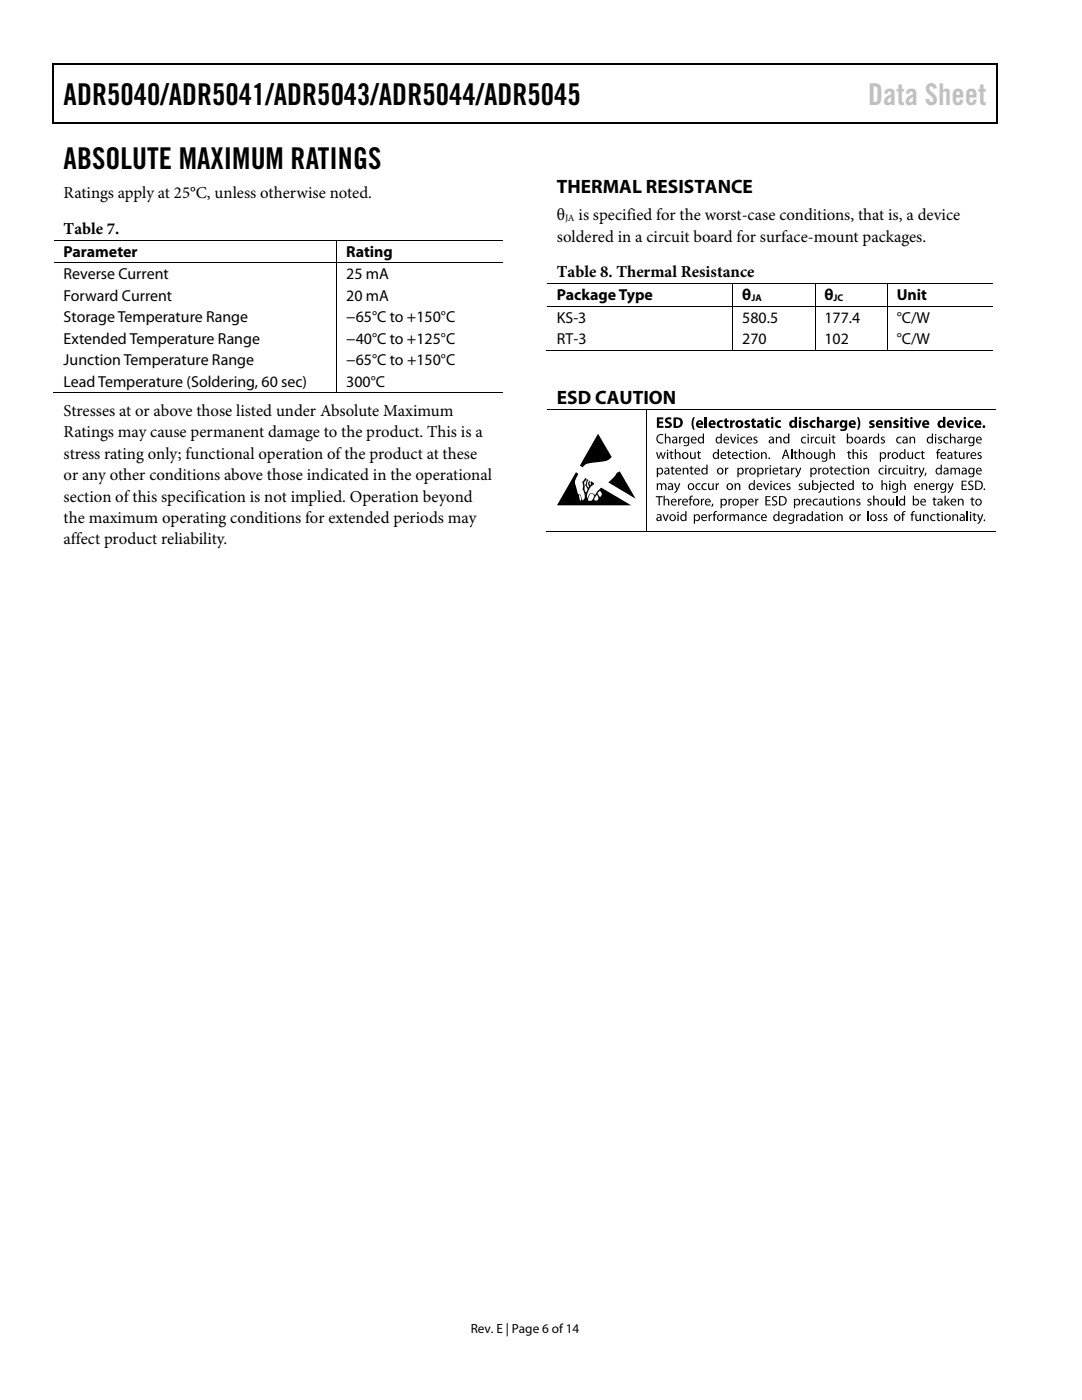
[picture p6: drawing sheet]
<svg xmlns="http://www.w3.org/2000/svg" width="216mm" height="279mm" viewBox="0 0 216 279" stroke-linecap="round" stroke-linejoin="round" font-family="sans-serif">
<defs><g id="words">
<g font-size="6">
<text x="12.7" y="21">ADR5040/ADR5041/ADR5043/ADR5044/ADR5045</text>
<text x="12.7" y="33.6">ABSOLUTE MAXIMUM RATINGS</text>
</g>
<text font-size="6" fill="#c1c1c1" x="173.2" y="21">Data Sheet</text>
<g font-size="3.9">
<text x="111.1" y="38.5">THERMAL RESISTANCE</text>
<text x="111.1" y="80.6">ESD CAUTION</text>
</g>
<g font-size="3.3">
<text x="12.7" y="39.5">Ratings apply at 25°C, unless otherwise noted.</text>
<text x="12.7" y="46.6">Table 7.</text>
<text x="111.1" y="44">θ</text>
<text x="115.4" y="44">is specified for the worst-case conditions, that is, a device</text>
<text x="111.1" y="48.3">soldered in a circuit board for surface-mount packages.</text>
<text x="111.1" y="55.4">Table 8. Thermal Resistance</text>
<text x="12.7" y="83">Stresses at or above those listed under Absolute Maximum</text>
<text x="12.7" y="87.2">Ratings may cause permanent damage to the product. This is a</text>
<text x="12.7" y="91.5">stress rating only; functional operation of the product at these</text>
<text x="12.7" y="95.8">or any other conditions above those indicated in the operational</text>
<text x="12.7" y="100.1">section of this specification is not implied. Operation beyond</text>
<text x="12.7" y="104.4">the maximum operating conditions for extended periods may</text>
<text x="12.7" y="108.6">affect product reliability.</text>
</g>
<g font-size="3.2">
<text x="12.7" y="51.2">Parameter</text>
<text x="69.1" y="51.2">Rating</text>
<text x="12.7" y="55.7">Reverse Current</text>
<text x="12.7" y="60">Forward Current</text>
<text x="69.1" y="55.7">25 mA</text>
<text x="69.1" y="60">20 mA</text>
<text x="111.1" y="59.9">Package Type</text>
<text x="148.1" y="59.9">θ</text>
<text x="164.5" y="59.9">θ</text>
<text x="178.9" y="59.9">Unit</text>
<text x="12.7" y="64.3">Storage Temperature Range</text>
<text x="69.1" y="64.3">−65°C to +150°C</text>
<text x="111.1" y="64.4">KS-3</text>
<text x="148.1" y="64.4">580.5</text>
<text x="164.5" y="64.4">177.4</text>
<text x="178.9" y="64.4">°C/W</text>
<text x="12.7" y="68.6">Extended Temperature Range</text>
<text x="69.1" y="68.6">−40°C to +125°C</text>
<text x="111.1" y="68.7">RT-3</text>
<text x="148.1" y="68.7">270</text>
<text x="164.5" y="68.7">102</text>
<text x="178.9" y="68.7">°C/W</text>
<text x="12.7" y="72.9">Junction Temperature Range</text>
<text x="12.7" y="77.2">Lead Temperature (Soldering, 60 sec)</text>
<text x="69.1" y="77.2">300°C</text>
<text x="69.1" y="72.9">−65°C to +150°C</text>
</g>
<text font-size="2.6" x="93.9" y="266">Rev. E | Page 6 of 14</text>
<g font-size="1.9">
<text x="112.8" y="44.2">JA</text>
<text x="149.9" y="60.1">JA</text>
<text x="166.3" y="60.1">JC</text>
</g>
</g></defs>
<g fill="#000">
<path d="M10.5 12.7h.3v1h-.3zM10.5 12.7h.3v.3h-.3zM133.3 12.7h.3v.3h-.3zM198.8 12.7h.2v1h-.2zM198.8 12.7h.2v.3h-.2zM10.5 24.4h.3v.3h-.3zM133.1 24.4h.2v.3h-.2zM198.8 24.4h.2v.3h-.2zM67.1 47.8h.2v.2h-.2zM67.1 52.4h.2v.1h-.2zM146.1 56.6h.2v.1h-.2zM162.5 56.6h.2v.1h-.2z"/>
<path d="M177 56.6h.1v.1h-.1zM67.1 78.3h.2v.2h-.2zM146.1 61.1h.2v.2h-.2zM146.1 69.9h.2v.1h-.2zM162.5 61.1h.2v.2h-.2zM162.5 69.9h.2v.1h-.2zM177 61.1h.1v.2h-.1zM177 69.9h.1v.1h-.1zM119.3 86.6l2.8 4.6-.3 .2a3.7 3.7 0 0 1-2.7 .9h-.7a2.26 2.26 0 0 0-2.2 1l-.5-.4zM123 94.4l.7-.3 3.1 5.4-5.4-3.2 1.1-1.1zM128.8 81.6h.2v.2h-.2zM131.1 96.4h.2v.3l.2-.2h.4l.2 .2 .3-.3 .3 .1 .3 .5v.8h-.3v-1l-.3-.2-.3 .3v.9h-.2v-1l-.3-.2-.3 .3v.9h-.2z"/>
<path d="M131.1 83.3h1.2v.4h-.8v.4h.8v.4h-.8v.5h.9v.4h-1.3zM130.9 90.2h.3l.2 1.2 .4-1.2h.2l.3 1.2 .3-1.2h.2l-.4 1.4h-.2l-.3-1.1-.4 1.1h-.2zM130.9 99h1.3v.2h-.5v1.7h-.3v-1.7h-.5zM131.2 86.9l.7-.3 .5 .1-.1 .2a.76 .76 0 0 0-1.1 .7 .76 .76 0 0 0 1.1 .6l.1 .2a.98 .98 0 0 1-1.3-.2 .98 .98 0 0 1 .1-1.3zM132.4 98.9h.2v.9l.5-.3 .4 .2 .1 1.2h-.3v-1l-.3-.2-.3 .3-.1 .9h-.2zM132.7 86.5h.2v.9l.4-.3 .4 .2 .1 1.2h-.2l-.1-1-.2-.2-.4 .3v.9h-.2zM132.9 83.5l.5-.2 .6 .1-.1 .4-.7-.1-.1 .2 .2 .2a.72 .72 0 0 1 .8 .8 .72 .72 0 0 1-1.1 .5l-.4-.1 .1-.4 .7 .1 .2-.2-.2-.2a.69 .69 0 0 1-.6-.4 .69 .69 0 0 1 .1-.7zM133.8 90l.2-.1v.3h.4v.2h-.4l.1 .9 .2 .1v.2h-.3l-.2-.2v-1h-.2v-.2h.2zM134 93.1l.2-.1v.3h.4v.2h-.4l.1 .9 .3 .1-.1 .2h-.3l-.2-.2v-1h-.2v-.2h.2zM134.7 89.6h.2v.9l.4-.3 .4 .2 .1 1.2h-.3v-1l-.3-.2-.3 .3v.9h-.2zM134.5 96.4h.3l.3 1.1 .4-1.1h.3l-.7 1.7-.5 .3v-.2l.4-.5zM135.3 99.5h.2v.3l.5-.3v.3h-.3l-.1 .3v.8h-.3z"/>
<path d="M135.5 87.2h.2v.2l.5-.3v.3h-.3l-.1 .3v.8h-.3zM136.2 93.3h.2v.3l.1-.1a.49 .49 0 0 1 .8 0l.1 1.2h-.3v-1l-.3-.2-.3 .3v.9h-.3zM137.8 93.1l.2-.1v.3h.4v.2h-.4l.1 .9 .3 .1v.2h-.2a.36 .36 0 0 1-.4-.4v-.8h-.2v-.2h.2zM138.3 83.3h.4a2.73 2.73 0 0 0 0 2.5 .71 .71 0 0 1-.7-.9v-.8zM137.7 90.2h.2l.1 1 .2 .2 .4-.2v-1h.2v1.4h-.2v-.2l-.1 .1a.47 .47 0 0 1-.7-.1zM139.3 90l.2-.1v.3h.3v.2h-.3v.9l.3 .1v.2h-.3l-.2-.2v-1h-.2zM138.9 96.6l.6-.2 .3 .1-.1 .2a.51 .51 0 0 0-.7 .4 .51 .51 0 0 0 .8 .5v.1a.7 .7 0 0 1-.9-.1 .7 .7 0 0 1 0-1zM139.8 99.5h.3v.3l.4-.3v.3l-.4 .3v.8h-.2zM140.6 83.2h.5v2.2h-.5zM140.1 96.6l.6-.2 .3 .1v.2a.51 .51 0 0 0-.8 .4 .51 .51 0 0 0 .8 .5v.1a.71 .71 0 0 1-.9-.1 .71 .71 0 0 1 0-1zM141.3 96.4h.2l.1 1 .2 .2 .3-.2 .1-1h.2v1.4h-.2v-.2l-.1 .1a.47 .47 0 0 1-.7-.1zM142.8 96.4h.2v.3l.5-.3v.3h-.3l-.1 .3v.8h-.3z"/>
<path d="M143.2 84.1l.9-.2h.1v.3a.44 .44 0 0 0-.7 .4 .44 .44 0 0 0 .7 .4v.3a.82 .82 0 0 1-1-.2 .82 .82 0 0 1 0-1zM144.6 93.3h.3v.3l.4-.3v.3h-.2l-.2 .3v.8h-.2zM144.6 83.6l.5-.1v.4h.3v.3h-.3v.8h.3v.4h-.5l-.2-.2-.1-1h-.2v-.3h.2zM145.3 99.5h.3v.3l.4-.3v.3l-.4 .3v.8h-.2zM145.3 90l.2-.1v.3h.4v.2h-.4l.1 .9 .3 .1v.2h-.2a.36 .36 0 0 1-.4-.4v-.8h-.2v-.2h.2zM145.7 83.9h.4v.3l.3-.3h.2v.4h-.3l-.1 .2v.9h-.5zM145.7 87.2h.2l.4 1 .4-1h.2l-.5 1.3h-.2zM146.6 96.4h.2v.3l.1-.1a.5 .5 0 0 1 .7 0l.1 1.2h-.2l-.1-1-.2-.2-.4 .3v.9h-.2zM147.6 90.4l.5-.2 .4 .1-.1 .2a.51 .51 0 0 0-.7 .4 .51 .51 0 0 0 .7 .5l.1 .1a.7 .7 0 0 1-1-.1 .7 .7 0 0 1 .1-1zM148.7 84l.5-.2 .4 .1-.1 .3h-.4v.2a.56 .56 0 0 1 .6 .7 .56 .56 0 0 1-.9 .3l-.3-.1 .1-.3 .4 .1 .2-.1-.4-.3a.43 .43 0 0 1-.1-.7zM148.7 93.3h.2v.3l.3-.2 .2-.1v.3h-.3l-.1 .3v.8h-.3zM147.9 87.3l.5-.2 .3 .1v.2a.51 .51 0 0 0-.8 .4 .51 .51 0 0 0 .8 .5v.1a.71 .71 0 0 1-.9-.1 .71 .71 0 0 1 .1-1z"/>
<path d="M148.8 90l.3-.1v.3h.3v.2h-.3v.9l.3 .1-.1 .2h-.3l-.1-.2-.1-1h-.2v-.2h.2zM150.4 87.3l.4-.2 .3 .1v.2h-.5v.2l.2 .1a.41 .41 0 0 1 .4 .4 .41 .41 0 0 1-.3 .4l-.6-.1 .1-.2 .5 .1v-.3l-.2-.1a.4 .4 0 0 1-.3-.6zM150 83.6l.5-.1v.4h.3v.3h-.3v.8h.3v.4h-.5l-.2-.2-.1-1h-.2v-.3h.2zM150.7 99.5h.2v.3l.4-.3v.3h-.2l-.2 .3v.8h-.2zM151.8 90.2h.3v.3l.1-.1a.48 .48 0 0 1 .7 0l.1 1.2h-.3v-1l-.3-.2-.3 .3v.9h-.2zM152.3 96.4h.2l.4 1.1 .3-1.1h.3l-.5 1.4h-.3zM152.7 93.3h.2v.3l.4-.3v.3h-.2l-.2 .3v.8h-.2zM152.8 83.6l.4-.1v.4h.4v.3h-.4l.1 .8h.3v.4h-.5l-.3-.2v-1h-.2v-.3h.2zM153.4 91.3h.2v.3h-.2zM154.8 87.2h.2v.2l.1-.1a.49 .49 0 0 1 .8 0l.1 1.2h-.3v-1l-.3-.2-.3 .3v.9h-.3zM154.5 96.6l.5-.2 .3 .1v.2a.51 .51 0 0 0-.8 .4 .51 .51 0 0 0 .8 .5v.1a.71 .71 0 0 1-.9-.1 .71 .71 0 0 1 .1-1zM154.8 84.1l.9-.2h.2l-.1 .3a.45 .45 0 0 0-.7 .4 .45 .45 0 0 0 .7 .4l.1 .3a.82 .82 0 0 1-1.1-.2 .82 .82 0 0 1 0-1z"/>
<path d="M155.7 93.1l.2-.1v.3h.4v.2h-.4l.1 .9 .2 .1v.2h-.3l-.2-.2v-1h-.2v-.2h.2zM157 96.6l.4-.2 .3 .1v.2l-.5-.1v.3l.2 .1a.4 .4 0 0 1 .4 .3 .4 .4 0 0 1-.3 .5l-.6-.1v-.2l.6 .1v-.3l-.2-.1a.4 .4 0 0 1-.3-.6zM157.8 89.6h.3v2h-.3zM157.9 93.3h.1l.1 .3 .4-.3v.3h-.2l-.2 .3v.8h-.2zM158.5 90l.3-.1v.3h.3v.2h-.3v.9l.3 .1v.2h-.4l-.1-.2-.1-1h-.2v-.2h.2zM158.7 93.3h.2l.4 1.1 .3-1.1h.3l-.7 1.7-.4 .3-.1-.2a.45 .45 0 0 0 .4-.5zM159.4 89.6h.2v.9l.5-.3 .3 .2 .1 1.2h-.2v-1l-.3-.2-.4 .3v.9h-.2zM159.4 96.6l.4-.2 .4 .1-.1 .2-.4-.1v.3l.2 .1a.41 .41 0 0 1 .3 .3 .41 .41 0 0 1-.2 .5l-.7-.1 .1-.2 .5 .1v-.3l-.2-.1a.4 .4 0 0 1-.3-.6zM160 99.5h.2v.3l.4-.3v.3h-.2l-.2 .3v.8h-.2zM160.4 84l.4-.2 .5 .1-.1 .3h-.5v.2a.56 .56 0 0 1 .6 .7 .56 .56 0 0 1-.8 .3l-.3-.1v-.3l.5 .1 .2-.1-.5-.3a.43 .43 0 0 1 0-.7zM160 87.3l.5-.2 .4 .1-.1 .2a.51 .51 0 0 0-.7 .4 .51 .51 0 0 0 .7 .5v.1a.7 .7 0 0 1-.9-.1 .7 .7 0 0 1 .1-1zM160.5 96.4h.3v1l.3 .2 .3-.3v-.9h.2v1.4h-.2v-.2l-.1 .1a.47 .47 0 0 1-.7-.1z"/>
<path d="M161.8 87.2h.2v.2l.4-.3v.3h-.2l-.2 .3v.8h-.2zM161.7 84.1l.9-.2h.1v.3a.45 .45 0 0 0-.7 .4 .45 .45 0 0 0 .7 .4v.3a.82 .82 0 0 1-1-.2 .82 .82 0 0 1 0-1zM163 83.2h.5v.9a.55 .55 0 0 1 .6-.2 .55 .55 0 0 1 .3 .6v.9h-.4l-.1-1-.2-.2-.2 .2v1h-.5zM163.3 93.3h.2v.3l.4-.3v.3h-.2l-.2 .3v.8h-.2zM162.4 90.2h.3v1l.3 .2 .3-.3v-.9h.2l.1 1.4h-.3v-.2l-.1 .1a.47 .47 0 0 1-.7-.1zM162.8 87.3l.5-.2 .3 .1v.2a.51 .51 0 0 0-.8 .4 .51 .51 0 0 0 .8 .5v.1a.7 .7 0 0 1-.9-.1 .7 .7 0 0 1 .1-1zM163.9 87.2h.2l.1 .9 .2 .2 .4-.3v-.8h.2v1.3h-.2v-.2l-.1 .1a.46 .46 0 0 1-.7-.1zM165.5 89.6h.2v.9l.5-.3 .3 .2 .1 1.2h-.2v-1l-.3-.2-.4 .3v.9h-.2zM165.7 93.1l.3-.1v.3h.3v.2h-.3v.9l.3 .1v.2h-.2a.36 .36 0 0 1-.4-.4v-.8h-.2v-.2h.2zM166.1 86.9h.3v.3h.3v.1h-.3v.9l.3 .1v.2h-.4l-.2-.2v-1h-.2v-.1h.2zM166.4 83.9h.5v.3l.2-.3h.3v.4h-.3l-.2 .3v.8h-.5zM165.8 96.6l.5-.2 .3 .1v.2a.51 .51 0 0 0-.8 .4 .51 .51 0 0 0 .8 .5v.1a.71 .71 0 0 1-.9-.1 .71 .71 0 0 1 .1-1z"/>
<path d="M166.4 99.3l.2-.1v.3h.4v.2h-.4l.1 .9 .2 .1v.2h-.3l-.2-.2v-1h-.2zM167 96.2l.2-.1v.3h.4v.2h-.4l.1 .9 .2 .1v.2h-.3l-.2-.2v-1h-.2v-.2h.2zM168 93.5l.6-.2 .3 .1-.1 .2a.51 .51 0 0 0-.7 .4 .51 .51 0 0 0 .7 .5l.1 .1a.7 .7 0 0 1-.9-.1 .7 .7 0 0 1 0-1zM169.4 99.5h.2v.3l.1-.1a.48 .48 0 0 1 .7 0l.1 1.2h-.2v-1l-.3-.2-.4 .3v.9h-.2zM169.2 90l.3-.1v.3h.4v.2h-.4v.9l.3 .1v.2h-.3l-.2-.2-.1-1h-.1zM169.3 93.1l.2-.1v.3h.4v.2h-.4v.9l.3 .1-.1 .2h-.2l-.2-.2v-1h-.2v-.2h.2zM170.1 89.6h.3v.9l.4-.3 .4 .2 .1 1.2h-.3v-1l-.3-.2-.3 .3v.9h-.3zM171 83.3a.71 .71 0 0 1 .6 .8v.8a.71 .71 0 0 1-.6 .9 2.73 2.73 0 0 0 0-2.5zM172.3 90.4l.4-.2 .3 .1v.2h-.5v.2l.2 .1a.41 .41 0 0 1 .4 .3 .41 .41 0 0 1-.3 .5l-.6-.1 .1-.2 .5 .1v-.3l-.2-.1a.4 .4 0 0 1-.3-.6zM172.3 93.3h.2v.3l.1-.1a.5 .5 0 0 1 .7 0l.1 1.2h-.2l-.1-1-.2-.2-.4 .3v.9h-.2zM172.2 96.2l.2-.1v.3h.4v.2h-.4l.1 .9 .2 .1v.2h-.3l-.2-.2v-1h-.2v-.2h.2zM173.4 87.2h.2v.2l.5-.3v.3h-.3l-.2 .3v.8h-.2z"/>
<path d="M173.6 84l.5-.2 .4 .1-.1 .3h-.5v.2a.53 .53 0 0 1 .6 .5 .53 .53 0 0 1-.6 .5l-.5-.1 .1-.3 .4 .1 .2-.1-.5-.3a.42 .42 0 0 1 0-.7zM174.2 98.9h.3v.9l.4-.3 .4 .2 .1 1.2h-.3v-1l-.3-.2-.3 .3v.9h-.3zM175.8 87.3l.4-.2 .4 .1-.1 .2h-.4v.2l.2 .1a.41 .41 0 0 1 .3 .3 .41 .41 0 0 1-.2 .5l-.7-.1 .1-.2 .5 .1v-.3l-.2-.1a.39 .39 0 0 1-.3-.6zM175.9 95.8h.2v.9l.5-.3 .3 .2 .1 1.2h-.2v-1l-.3-.2-.4 .3v.9h-.2zM175.5 93.5l.5-.2 .3 .1v.2a.51 .51 0 0 0-.8 .4 .51 .51 0 0 0 .8 .5v.1a.7 .7 0 0 1-.9-.1 .7 .7 0 0 1 .1-1zM176.5 83.9h.4v.2l.1-.1a.55 .55 0 0 1 .6-.1 .55 .55 0 0 1 .3 .6v.9h-.5v-1l-.2-.2-.3 .3v.9h-.4zM177.1 90.2h.2l.1 .3 .4-.3v.3h-.2l-.2 .3v.8h-.3zM177.3 93.3h.2v.3l.2-.2 .2-.1v.3h-.2l-.2 .3v.8h-.2zM178.4 84l.5-.2 .4 .1-.1 .3h-.5v.2a.53 .53 0 0 1 .7 .5 .53 .53 0 0 1-.7 .5l-.5-.1 .1-.3 .4 .1 .2-.1-.5-.3a.42 .42 0 0 1 0-.7zM178.8 98.9h.3v2h-.3zM178.2 93.5l.6-.2 .3 .1v.2a.51 .51 0 0 0-.8 .4 .51 .51 0 0 0 .8 .5v.1a.7 .7 0 0 1-.9-.1 .7 .7 0 0 1 0-1zM179.6 95.8h.2v.9l.5-.3 .4 .2 .1 1.2h-.3v-1l-.3-.2-.3 .3-.1 .9h-.2z"/>
<path d="M179 87.3l.5-.2 .4 .1-.1 .2a.51 .51 0 0 0-.7 .4 .51 .51 0 0 0 .7 .5l.1 .1a.71 .71 0 0 1-1-.1 .71 .71 0 0 1 .1-1zM179.4 93.3h.2v1l.3 .2 .3-.2 .1-1h.2v1.4h-.2v-.2l-.1 .1a.46 .46 0 0 1-.8-.1zM180.6 83.6l.4-.1v.4h.4v.3h-.4l.1 .8h.2v.4h-.5l-.2-.2v-1h-.3v-.3h.3zM181.5 87.2h.2v.2l.1-.1a.48 .48 0 0 1 .7 0l.1 1.2h-.2l-.1-1-.2-.2-.4 .3v.9h-.2zM181.6 93.1l.2-.1v.3h.4v.2h-.4l.1 .9 .3 .1v.2h-.4l-.2-.2v-1h-.2zM181.1 90.2h.2v1l.3 .2 .3-.3 .1-.9h.2v1.4h-.2v-.2l-.1 .1a.46 .46 0 0 1-.8-.1zM182.5 93.3h.1l.1 .3 .4-.3v.3h-.2l-.2 .3v.8h-.2zM182.3 83.9h.5l.3 1.1 .3-1.1h.5l-.6 1.5h-.4zM183.3 93.3h.2l.4 1.1 .3-1.1h.3l-.7 1.7-.4 .3-.1-.2a.45 .45 0 0 0 .4-.5zM182.7 90.4l.5-.2 .4 .1-.1 .2a.51 .51 0 0 0-.8 .4 .51 .51 0 0 0 .8 .5l.1 .1a.71 .71 0 0 1-1-.1 .71 .71 0 0 1 .1-1zM183.9 96.4h.2v.3l.1-.1a.49 .49 0 0 1 .7 0l.1 1.2h-.2l-.1-1-.2-.2-.4 .3v.9h-.2zM183.9 90l.3-.1v.3h.3v.2h-.3v.9l.3 .1v.2h-.2a.36 .36 0 0 1-.4-.4v-.8h-.2v-.2h.2z"/>
<path d="M184.6 94.4l.3-.1-.3 .7h-.1zM186.3 99.3l.2-.1v.3h.4v.2h-.4v.9l.3 .1 .1 .2h-.4l-.2-.2v-1h-.2zM186.8 96.4h.2v.3l.5-.3v.3h-.3l-.2 .3v.8h-.2zM187.1 89.7l.6-.1-.1 .2-.3 .1-.1 .1v.2h.3v.2h-.3v1.2h-.2v-1.2h-.2v-.2h.2zM187.2 87.3l.4-.2 .3 .1v.2h-.4v.2l.1 .1a.41 .41 0 0 1 .4 .3 .41 .41 0 0 1-.2 .5l-.7-.1 .1-.2 .5 .1v-.3l-.2-.1a.39 .39 0 0 1-.3-.6zM188.4 87.3l.5-.2 .4 .1-.1 .2a.51 .51 0 0 0-.7 .4 .51 .51 0 0 0 .7 .5l.1 .1a.71 .71 0 0 1-1-.1 .71 .71 0 0 1 .1-1zM189 96.4h.3l.4 1.1 .3-1.1h.3l-.5 1.4-.6 .6-.1-.2 .4-.5zM189.5 86.5h.3v.9l.4-.3 .4 .2 .1 1.2h-.3v-1l-.3-.2-.3 .3v.9h-.3zM189.7 93.3h.2v.3l.2-.2h.4l.2 .2 .3-.2h.3l.3 .5v.8h-.3v-1l-.3-.2-.3 .3v.9h-.2v-1l-.3-.2-.3 .3v.9h-.2zM190.5 90l.2-.1v.3h.4v.2h-.4l.1 .9 .3 .1v.2h-.4l-.2-.2v-1h-.2v-.2h.2zM190.5 83.9h.5l.3 1.1 .3-1.1h.5l-.6 1.5h-.5zM191.1 99.5h.2l.1 .3v-.1a.5 .5 0 0 1 .8 0l.1 1.2h-.3v-1l-.3-.2-.3 .3v.9h-.3z"/>
<path d="M192.4 87.2h.2v.2l.5-.3v.3l-.5 .3v.8h-.2zM191.3 90.2h.3v1l.3 .2 .3-.3v-.9h.3v1.4h-.2l-.1-.2-.1 .1a.46 .46 0 0 1-.7-.1zM191.9 95.9h1v.2h-.8v.6h.7v.2h-.7v.7h.8v.2h-1zM192.8 90.2h.3v.3l.4-.3v.3h-.2l-.2 .3v.8h-.2zM193.3 96.1a.77 .77 0 0 1 .9-.1l-.1 .2-.3-.1-.3 .1 .1 .4a.64 .64 0 0 1 .6 .9 .64 .64 0 0 1-1.1 .2l.1-.2a.39 .39 0 0 0 .7 .1 .39 .39 0 0 0-.2-.7 .54 .54 0 0 1-.4-.8zM193.9 99.3l.2-.1v.3h.3v.2h-.3v.9l.3 .1-.1 .2h-.2l-.2-.2v-1h-.3v-.2h.3zM193.3 84.1l.2-.2h.6h.2l-.1 .3a.44 .44 0 0 0-.7 .4 .44 .44 0 0 0 .7 .4l.1 .3a.82 .82 0 0 1-1.1-.2 .82 .82 0 0 1 .1-1zM195.1 90.4l.4-.2 .4 .1-.1 .2h-.5l.1 .2 .2 .1a.41 .41 0 0 1 .3 .3 .41 .41 0 0 1-.2 .5l-.7-.1 .1-.2 .3 .1 .3-.2-.6-.4zM196.3 97.5h.2v.3h-.2zM128.8 106.1h.2v.1h-.2zM132.2 102.6h.3l.3 1.1 .4-1.1h.3l-.6 1.4h-.2zM137.8 99l.5-.1-.1 .2h-.3v.2l-.1 .2h.4v.2h-.4v1.2h-.2v-1.2h-.2v-.2h.2z"/>
<path d="M141.4 102.6h.2v.3l.4-.3v.3h-.2l-.2 .3v.8h-.2zM142.1 100.6l.3-.1-.3 .7h-.2zM142.6 102.1l.5-.1v.2h-.4l-.1 .2v.2h.3v.2h-.3v1.2h-.2v-1.2h-.2v-.2h.2zM144.6 102.6h.3v.3l.2-.2 .2-.1v.3h-.2l-.2 .3v.8h-.3zM145.6 102.6h.2v.3l.2-.3h.4l.2 .3 .3-.3 .3 .1 .3 .5v.8h-.3v-1l-.2-.2-.3 .2-.1 1h-.2v-1l-.3-.2-.3 .3v.9h-.2zM149.2 102.6h.2v.3l.1-.2a.49 .49 0 0 1 .8 .1v1.2h-.2v-1l-.3-.2-.3 .3-.1 .9h-.2zM150.8 102.8l.5-.2 .4 .1-.1 .2a.51 .51 0 0 0-.7 .4 .51 .51 0 0 0 .7 .5l.1 .1a.7 .7 0 0 1-.9-.2 .7 .7 0 0 1 0-.9zM152.7 99h1v.2h-.7v.6h.7v.2h-.7v.7h.8v.2h-1.1zM154.1 99.2a.8 .8 0 0 1 1-.1l-.1 .2-.6-.1a.27 .27 0 0 0-.1 .3 .27 .27 0 0 0 .1 .2 .64 .64 0 0 1 .7 .9 .64 .64 0 0 1-1.1 .2l.1-.2a.39 .39 0 0 0 .6 .1 .39 .39 0 0 0-.2-.7 .54 .54 0 0 1-.4-.8zM158.8 102.6h.2l.1 .3 .2-.2 .2-.1v.3h-.2l-.2 .3v.8h-.3zM162.3 99.7l.6-.2 .3 .1-.1 .2a.51 .51 0 0 0-.7 .4 .51 .51 0 0 0 .8 .5v.1a.71 .71 0 0 1-.9-.1 .71 .71 0 0 1 0-1zM164 102.4l.2-.1v.3h.4v.2h-.4l.1 .9 .3 .1-.1 .2h-.3l-.2-.2v-1h-.2v-.2h.2z"/>
<path d="M164.8 99.5h.2l.1 1 .2 .2 .4-.3v-.9h.2v1.4h-.2v-.2l-.1 .1a.46 .46 0 0 1-.7-.1zM167 102.6h.2v.3l.1-.2a.5 .5 0 0 1 .8 .1l.1 1.2h-.3v-1l-.3-.2-.4 .3v.9h-.2zM170.9 99.7l.4-.2 .3 .1v.2l-.4-.1v.3l.2 .1a.41 .41 0 0 1 .3 .3 .41 .41 0 0 1-.2 .5l-.7-.1 .1-.2 .3 .1 .3-.2-.6-.4zM171.1 102.6h.2v.3l.5-.3v.3h-.3l-.1 .3-.1 .8h-.2zM173.1 102h.2v2h-.2zM173.1 99.7l.5-.2 .3 .1-.1 .2-.4-.1v.3l.2 .1a.41 .41 0 0 1 .3 .3 .41 .41 0 0 1-.2 .5l-.6-.1v-.2l.3 .1 .3-.2-.6-.4zM175.2 102.8l.4-.2 .4 .1-.1 .2-.4-.1v.3l.1 .1a.4 .4 0 0 1 .4 .3 .4 .4 0 0 1-.2 .5l-.7-.1 .1-.2 .5 .1v-.3l-.2-.1a.4 .4 0 0 1-.3-.6zM176.3 102.8l.4-.2 .3 .1v.2l-.4-.1v.3l.1 .1a.41 .41 0 0 1 .4 .3 .41 .41 0 0 1-.2 .5l-.7-.1 .1-.2 .5 .1v-.3l-.2-.1a.4 .4 0 0 1-.3-.6zM177.3 99.5h.2v1l.3 .2 .3-.3v-.9h.3v1.4h-.2v-.2l-.1 .1a.47 .47 0 0 1-.8-.1zM180.2 102.1l.5-.1v.2h-.4v.2l-.1 .2h.4v.2h-.4v1.2h-.2v-1.2h-.2v-.2h.2zM182 102.1l.5-.1v.2h-.3l-.1 .2v.2h.3v.2h-.3v1.2h-.2v-1.2h-.2v-.2h.2zM182.6 102.6h.3v1l.3 .2 .3-.3v-.9h.3v1.4h-.2v-.2l-.1 .1a.46 .46 0 0 1-.8-.1z"/>
<path d="M184.2 102.6h.2v.3l.1-.2a.48 .48 0 0 1 .7 .1l.1 1.2h-.2l-.1-1-.2-.2-.4 .3v.9h-.2zM185.8 102.8l.5-.2 .4 .1-.1 .2a.51 .51 0 0 0-.8 .4 .51 .51 0 0 0 .8 .5l.1 .1a.71 .71 0 0 1-1-.1 .71 .71 0 0 1 .1-1zM187 102.4l.3-.1v.3h.3v.2h-.3v.9l.3 .1v.2h-.2a.36 .36 0 0 1-.4-.4v-.8h-.2v-.2h.2zM188.5 98.9h.2v1.3l.5-.7h.3l-.5 .6 .6 .8h-.3l-.5-.7-.1 .2v.5h-.2zM190 102.6h.3v.3l.1-.2a.48 .48 0 0 1 .7 .1l.1 1.2h-.3v-1l-.3-.2-.3 .3v.9h-.3zM192.9 102h.2v2h-.2zM194.3 102.4l.2-.1v.3h.3v.2h-.3v.9l.3 .1v.2h-.3l-.2-.2v-1h-.3v-.2h.3zM195 102.6h.2l.4 1.1 .4-1.1h.2l-.5 1.4-.6 .6-.1-.2 .5-.5zM196.3 103.7h.2v.3h-.2z"/>
<path d="M114.9 94.2l-3.8 6.6h14.8l-6-3.5-.7 .7-.5 .8-.1-.2a.72 .72 0 0 0-.8-.1 .72 .72 0 0 0-.5 .7l-.1 .2a2.88 2.88 0 0 1 1.3-2.7v-.3l-.6-.3v.6l-.2 .2-.1-.4 .1-.5v-.1l-.3 .3a.68 .68 0 0 0 .2 .9l-.2 .2-.1-.2a.66 .66 0 0 1-.1-.9l.3-.4-.3-.2-.4 1.2 .2 .3a.72 .72 0 0 1-.1 1.1l-.2-.3v-1a.81 .81 0 0 1 .2-1.1l.1-.2-.2-.2-.6 .8 .2 .7-.2 .8 .4 .7a1.04 1.04 0 0 1-.4 1.5l-.4-1.2a.8 .8 0 0 1-.7-.9l-.1-.5a2.14 2.14 0 0 1 .3-2.5 .43 .43 0 0 0-.4-.6zM115.5 98.8h.2l.2 .4v.5l-.1 .3zM117.8 98.6a.59 .59 0 0 1 .7 .3 .59 .59 0 0 1-.2 .7 .6 .6 0 0 1-1 .2l.2-.7zM119 98.8a.52 .52 0 0 1 .4 .7 .52 .52 0 0 1-.8 .2zM119.3 98.3l.4-.4a.7 .7 0 0 1 0 1.3l-.5-.7z"/>
<path d="M131.1 93.3h.2v.3a.61 .61 0 0 1 .8-.1 .61 .61 0 0 1 .2 .8 .54 .54 0 0 1-.4 .4 .54 .54 0 0 1-.6-.2v.7h-.2zM131.4 93.7a.49 .49 0 0 0-.1 .6 .49 .49 0 0 0 .6 .2 .5 .5 0 0 0 .2-.6 .5 .5 0 0 0-.6-.3z"/>
<path d="M133.1 89.9a.15 .15 0 0 1 .3 0 .15 .15 0 0 1-.3 0zM133.1 90.2h.2v1.4h-.2z"/>
<path d="M132.6 93.4h.1a.58 .58 0 0 1 .9 .5v.8h-.2v-.2a.43 .43 0 0 1-.7 .1 .43 .43 0 0 1 0-.6l.6-.2v-.1a.41 .41 0 0 0-.6-.1zM132.8 94.1v.4h.4l.1-.2v-.3z"/>
<path d="M133.4 96.5h.1a.58 .58 0 0 1 .8 .5v.8h-.2v-.2a.43 .43 0 0 1-.7 .1 .43 .43 0 0 1 .1-.6l.5-.2v-.1a.41 .41 0 0 0-.6-.1zM133.6 97.2v.4h.3l.2-.2v-.3z"/>
<path d="M134.4 83.3a1.51 1.51 0 0 1 1.8 .7 1.24 1.24 0 0 1-1.7 1.4h-.1zM134.9 83.7v1.3a.71 .71 0 0 0 .9-.6 .71 .71 0 0 0-.9-.7z"/>
<path d="M134.9 93.5a.58 .58 0 0 1 .7-.1 .58 .58 0 0 1 .3 .7h-.9l.2 .4h.6l.1 .1a.73 .73 0 0 1-1-.1 .73 .73 0 0 1 0-1zM135.2 93.6l-.2 .3h.7l-.1-.3z"/>
<path d="M134.2 87.2h.1a.57 .57 0 0 1 .8 .5v.8h-.2v-.2a.43 .43 0 0 1-.7 .1 .43 .43 0 0 1 .1-.6l.6-.2v-.1a.41 .41 0 0 0-.7-.1zM134.4 87.9v.4h.3l.2-.2v-.3z"/>
<path d="M136.1 90.9a.69 .69 0 0 1 1.3 0 .69 .69 0 0 1-1.3 0zM136.5 90.5a.5 .5 0 0 0-.2 .6 .5 .5 0 0 0 .6 .3 .49 .49 0 0 0 .2-.7 .49 .49 0 0 0-.6-.2z"/>
<path d="M136.5 87.3a.52 .52 0 0 1 .8 .1v-.2h.3l-.1 .3a1.66 1.66 0 0 1-.2 1.4l-.4 .2-.5-.1 .1-.2h.1a.47 .47 0 0 0 .6 0 .47 .47 0 0 0 .1-.5 .63 .63 0 0 1-.9-.1 .63 .63 0 0 1 .1-.9zM136.7 87.4a.49 .49 0 0 0-.2 .6 .49 .49 0 0 0 .6 .3 .48 .48 0 0 0 .2-.6 .48 .48 0 0 0-.6-.3z"/>
<path d="M137.2 97.1a.7 .7 0 0 1 1.4 0 .7 .7 0 0 1-1.4 0zM137.7 96.7a.5 .5 0 0 0-.2 .6 .5 .5 0 0 0 .6 .3 .49 .49 0 0 0 .2-.7 .49 .49 0 0 0-.6-.2z"/>
<path d="M138 87.3a.57 .57 0 0 1 .7-.1 .57 .57 0 0 1 .3 .7h-.9l.2 .4h.6v.1a.73 .73 0 0 1-.9-.1 .73 .73 0 0 1 0-1zM138.2 87.4l-.1 .3h.7l-.1-.3z"/>
<path d="M138.7 93.5a.57 .57 0 0 1 .7-.1 .57 .57 0 0 1 .3 .7h-.9l.2 .4h.6v.1a.73 .73 0 0 1-.9-.1 .73 .73 0 0 1 0-1zM138.9 93.6l-.1 .3h.7l-.1-.3z"/>
<path d="M139.1 84.1a.72 .72 0 0 1 .9-.2 .72 .72 0 0 1 .3 .9h-1a.54 .54 0 0 0 .9 .2v.3a.86 .86 0 0 1-1.1-.1 .86 .86 0 0 1 0-1.1zM139.4 84.2l-.1 .3h.6l-.1-.3z"/>
<path d="M139.4 87.3l.4-.2 .4 .2v-.8h.3v2h-.2v-.2a.61 .61 0 0 1-.9 .1 .61 .61 0 0 1-.1-.9zM139.7 87.4a.5 .5 0 0 0-.2 .6 .5 .5 0 0 0 .5 .3l.1-.1a.49 .49 0 0 0 .1-.6 .49 .49 0 0 0-.5-.2z"/>
<path d="M140.1 93.5l.4-.2 .4 .2v-.8h.3v2h-.2v-.2a.61 .61 0 0 1-.9 .1 .61 .61 0 0 1-.1-.9zM140.4 93.6a.5 .5 0 0 0-.2 .6 .5 .5 0 0 0 .5 .3 .49 .49 0 0 0 .2-.6 .49 .49 0 0 0-.5-.3z"/>
<path d="M141.6 84.1a.72 .72 0 0 1 .9-.2 .72 .72 0 0 1 .3 .9h-1l.2 .3 .7-.1v.3a.86 .86 0 0 1-1.1-.1 .86 .86 0 0 1 0-1.1zM141.9 84.2l-.1 .3h.6l-.1-.3z"/>
<path d="M142.4 90.4l.4-.2 .4 .2v-.8h.3v2h-.3v-.2a.61 .61 0 0 1-.8 .1 .61 .61 0 0 1-.1-.9zM142.6 90.5a.5 .5 0 0 0-.2 .6 .5 .5 0 0 0 .6 .3 .5 .5 0 0 0 .2-.6 .5 .5 0 0 0-.6-.3z"/>
<path d="M143 94a.7 .7 0 0 1 1.4 0 .7 .7 0 0 1-1.4 0zM143.5 93.6a.49 .49 0 0 0-.2 .6 .49 .49 0 0 0 .6 .3 .49 .49 0 0 0 .2-.7 .49 .49 0 0 0-.6-.2z"/>
<path d="M143.8 99.5h.2v.3a.63 .63 0 0 1 .9 0 .63 .63 0 0 1 0 .9 .63 .63 0 0 1-.9 0v.7h-.2zM144.1 99.8a.44 .44 0 0 0 0 .7 .44 .44 0 0 0 .7 0 .48 .48 0 0 0-.1-.6 .48 .48 0 0 0-.5-.2z"/>
<path d="M143.9 90.4a.57 .57 0 0 1 .7-.1 .57 .57 0 0 1 .3 .7h-.9l.2 .4h.6l.1 .1a.73 .73 0 0 1-1-.1 .73 .73 0 0 1 0-1zM144.2 90.5l-.2 .3h.7l-.1-.3z"/>
<path d="M143 87.3l.4-.2 .4 .2v-.8h.2v2h-.2v-.2a.61 .61 0 0 1-.8 .1 .61 .61 0 0 1-.2-.9zM143.2 87.4a.5 .5 0 0 0-.2 .6 .5 .5 0 0 0 .6 .3 .5 .5 0 0 0 .2-.6 .5 .5 0 0 0-.6-.3z"/>
<path d="M144.5 87.3a.57 .57 0 0 1 .7-.1 .57 .57 0 0 1 .3 .7h-.9l.2 .4h.6v.1a.73 .73 0 0 1-.9-.1 .73 .73 0 0 1 0-1zM144.7 87.4l-.1 .3h.7l-.1-.3z"/>
<path d="M145 97.1a.69 .69 0 0 1 1.3 0 .69 .69 0 0 1-1.3 0zM145.4 96.7a.5 .5 0 0 0-.2 .6 .5 .5 0 0 0 .6 .3 .49 .49 0 0 0 .2-.7 .49 .49 0 0 0-.6-.2z"/>
<path d="M146.2 90.4a.57 .57 0 0 1 .7-.1 .57 .57 0 0 1 .3 .7h-.9a.53 .53 0 0 0 .8 .4v.1a.73 .73 0 0 1-.9-.1 .73 .73 0 0 1 0-1zM146.4 90.5l-.1 .3h.7l-.2-.3z"/>
<path d="M147.1 93.3h.3v.3a.62 .62 0 0 1 .8-.2 .62 .62 0 0 1 .2 .9 .56 .56 0 0 1-.5 .4 .56 .56 0 0 1-.5-.2v.7h-.3zM147.5 93.7a.49 .49 0 0 0-.1 .6 .49 .49 0 0 0 .6 .2 .5 .5 0 0 0 .2-.6 .5 .5 0 0 0-.6-.3z"/>
<path d="M147.1 86.7h.3v.2h-.3zM147.1 87.2h.3v1.3h-.3z"/>
<path d="M146.7 84.6a.85 .85 0 0 1 1.7 0 .85 .85 0 0 1-1.7 0zM147.4 84.3l-.1 .1a.47 .47 0 0 0 .2 .7 .43 .43 0 0 0 .3-.5 .43 .43 0 0 0-.4-.3z"/>
<path d="M147.7 99.5h.2l.1 .3a.61 .61 0 0 1 .8-.1 .61 .61 0 0 1 .2 .8 .55 .55 0 0 1-.5 .4 .55 .55 0 0 1-.5-.2v.7h-.3zM148.1 99.8a.49 .49 0 0 0-.1 .6 .49 .49 0 0 0 .6 .3 .5 .5 0 0 0 .2-.6 .5 .5 0 0 0-.6-.4z"/>
<path d="M149.1 87.3a.57 .57 0 0 1 .7-.1 .57 .57 0 0 1 .3 .7h-.9l.2 .4h.6v.1a.73 .73 0 0 1-.9-.1 .73 .73 0 0 1 0-1zM149.3 87.4l-.1 .3h.7l-.2-.3z"/>
<path d="M149.7 89.9a.15 .15 0 0 1 .3 0 .15 .15 0 0 1-.3 0zM149.7 90.2h.2v1.4h-.2z"/>
<path d="M149.5 94a.7 .7 0 0 1 1.4 0 .7 .7 0 0 1-1.4 0zM149.9 93.6a.5 .5 0 0 0-.1 .6 .5 .5 0 0 0 .6 .3 .49 .49 0 0 0 .1-.7 .49 .49 0 0 0-.6-.2z"/>
<path d="M149.5 96.6l.5-.2 .4 .2v-.8h.2v2h-.2v-.2a.61 .61 0 0 1-.8 .1 .61 .61 0 0 1-.2-.9zM149.8 96.7a.5 .5 0 0 0-.2 .6 .5 .5 0 0 0 .6 .3 .5 .5 0 0 0 .2-.6 .5 .5 0 0 0-.6-.3z"/>
<path d="M150.2 90.9a.7 .7 0 0 1 1.4 0 .7 .7 0 0 1-1.4 0zM150.7 90.5a.5 .5 0 0 0-.2 .6 .5 .5 0 0 0 .6 .3 .5 .5 0 0 0 .2-.7 .5 .5 0 0 0-.6-.2z"/>
<path d="M151.1 93.3h.2v.3a.63 .63 0 0 1 .9 0 .63 .63 0 0 1 0 .9 .63 .63 0 0 1-.9 0v.7h-.2zM151.4 93.7a.44 .44 0 0 0 0 .6 .44 .44 0 0 0 .7 0 .48 .48 0 0 0 0-.6 .48 .48 0 0 0-.5-.1z"/>
<path d="M151.1 96.6a.57 .57 0 0 1 .7-.1 .57 .57 0 0 1 .3 .7h-.9a.53 .53 0 0 0 .8 .4v.1a.73 .73 0 0 1-.9-.1 .73 .73 0 0 1 0-1zM151.3 96.7l-.1 .3h.7l-.2-.3z"/>
<path d="M151.1 84l.4-.1a.65 .65 0 0 1 .9 .6v.9h-.4v-.2a.5 .5 0 0 1-.8 .1 .5 .5 0 0 1 .1-.8l.6-.2-.3-.1-.4 .1zM151.5 84.8v.1l.1 .2 .3-.2v-.2z"/>
<path d="M153.6 92.9h.2v.2h-.2zM153.6 93.3h.2v1.4h-.2z"/>
<path d="M153.7 96h.3v.2h-.3zM153.7 96.4h.3v1.4h-.3z"/>
<path d="M153.9 83.3h.4v.3h-.4zM153.9 83.9h.4v1.5h-.4z"/>
<path d="M154.3 93.5a.58 .58 0 0 1 .7-.1 .58 .58 0 0 1 .3 .7h-.9l.2 .4h.6v.1a.73 .73 0 0 1-.9-.1 .73 .73 0 0 1 0-1zM154.5 93.6l-.1 .3h.7l-.2-.3z"/>
<path d="M153.5 87.2h.1a.58 .58 0 0 1 .8 .5v.8h-.2v-.2a.43 .43 0 0 1-.6 .1 .43 .43 0 0 1 0-.6l.6-.2v-.1a.42 .42 0 0 0-.7-.1zM153.7 87.9v.4l.4-.1 .1-.4z"/>
<path d="M155.4 99a1.02 1.02 0 0 1 1.4 .4 1.02 1.02 0 0 1-.3 1.4l-1.1 .1zM155.7 99.2v1.5a.78 .78 0 0 0 1-.7 .78 .78 0 0 0-1-.8z"/>
<path d="M155.7 96.6a.57 .57 0 0 1 .7-.1 .57 .57 0 0 1 .3 .7h-1l.3 .4h.6v.1a.73 .73 0 0 1-.9-.1 .73 .73 0 0 1 0-1zM155.9 96.7l-.2 .3h.8l-.2-.3z"/>
<path d="M156.6 89.7h.3l.7 1.9h-.3l-.2-.6h-.6l-.2 .6h-.3zM156.8 89.9l-.3 .9h.6z"/>
<path d="M156.5 93.4l.4-.1 .5 .3 .1 1.1h-.2v-.2a.42 .42 0 0 1-.7 .1 .42 .42 0 0 1 0-.6l.6-.2v-.1a.42 .42 0 0 0-.6-.1zM156.8 94.1l-.1 .4h.4l.1-.2v-.3z"/>
<path d="M156.4 87.3l.4-.2 .5 .2v-.8h.2v2h-.2v-.2a.61 .61 0 0 1-.9 .1 .61 .61 0 0 1-.1-.9zM156.7 87.4a.5 .5 0 0 0-.2 .6 .5 .5 0 0 0 .5 .3 .5 .5 0 0 0 .2-.6 .5 .5 0 0 0-.5-.3z"/>
<path d="M158.4 99.5h.2v.3a.63 .63 0 0 1 .9 0 .63 .63 0 0 1 0 .9 .63 .63 0 0 1-.8 0v.7h-.3zM158.7 99.8a.44 .44 0 0 0 0 .7 .44 .44 0 0 0 .7 0 .48 .48 0 0 0 0-.6 .48 .48 0 0 0-.5-.2z"/>
<path d="M157.7 84.1l.5-.3 .4 .2v-.8h.4v2.2h-.4v-.2a.69 .69 0 0 1-1 .1 .69 .69 0 0 1-.1-1zM158.1 84.3a.41 .41 0 0 0-.2 .5 .41 .41 0 0 0 .6 .2 .42 .42 0 0 0 0-.5 .42 .42 0 0 0-.4-.2z"/>
<path d="M159.5 83.3h.3v.3h-.3zM159.4 83.9h.5v1.5h-.5z"/>
<path d="M161.1 86.8a.15 .15 0 0 1 .3 0 .15 .15 0 0 1-.3 0zM161.1 87.2h.3v1.3h-.3z"/>
<path d="M160.8 90.9a.7 .7 0 0 1 1.4 0 .7 .7 0 0 1-1.4 0zM161.2 90.5a.5 .5 0 0 0-.1 .6 .5 .5 0 0 0 .6 .3 .5 .5 0 0 0 .2-.7 .5 .5 0 0 0-.7-.2z"/>
<path d="M161.7 93.3h.2v.3a.63 .63 0 0 1 .9 0 .63 .63 0 0 1 0 .9 .63 .63 0 0 1-.9 0v.7h-.2zM162 93.7a.44 .44 0 0 0 0 .6 .44 .44 0 0 0 .7 0 .48 .48 0 0 0 0-.6 .48 .48 0 0 0-.5-.1z"/>
<path d="M162 95.8h.3v.9a.61 .61 0 0 1 .8-.1 .61 .61 0 0 1 .2 .8 .55 .55 0 0 1-.5 .4 .55 .55 0 0 1-.6-.2v.2h-.2zM162.4 96.8a.49 .49 0 0 0-.1 .6 .49 .49 0 0 0 .6 .2 .5 .5 0 0 0 .2-.7 .5 .5 0 0 0-.6-.2z"/>
<path d="M163.6 96.4h.3v1.5l-.2 .3-.4 .2v-.2l.2-.1 .1-.3zM163.6 96h.3v.2h-.3z"/>
<path d="M164.4 96.6a.57 .57 0 0 1 .7-.1 .57 .57 0 0 1 .3 .7h-1l.3 .4h.5l.1 .1a.73 .73 0 0 1-1-.1 .73 .73 0 0 1 .1-1zM164.6 96.7l-.2 .3h.7l-.1-.3z"/>
<path d="M164 94a.7 .7 0 0 1 1.4 0 .7 .7 0 0 1-1.4 0zM164.5 93.6a.5 .5 0 0 0-.2 .6 .5 .5 0 0 0 .6 .3 .5 .5 0 0 0 .2-.7 .5 .5 0 0 0-.6-.2z"/>
<path d="M164 90.4a.52 .52 0 0 1 .9 .1v-.3h.2v.4a1.66 1.66 0 0 1-.2 1.4l-.5 .2-.4-.1v-.2h.7l.2-.5a.63 .63 0 0 1-1-.1 .63 .63 0 0 1 .1-.9zM164.3 90.5a.49 .49 0 0 0-.2 .6 .49 .49 0 0 0 .5 .3 .48 .48 0 0 0 .3-.6 .48 .48 0 0 0-.6-.3z"/>
<path d="M165.4 86.7h.3v.2h-.3zM165.4 87.2h.3v1.3h-.3z"/>
<path d="M164.8 84l.4-.1a.66 .66 0 0 1 .9 .6v.9h-.4v-.2a.52 .52 0 0 1-.9 0 .52 .52 0 0 1 .4-.8l.4-.1-.3-.1-.4 .1zM165.2 84.8v.3h.2l.2-.2v-.2z"/>
<path d="M166.6 93.5a.57 .57 0 0 1 .8-.1 .57 .57 0 0 1 .2 .7h-.9a.53 .53 0 0 0 .8 .4l.1 .1a.73 .73 0 0 1-1-.1 .73 .73 0 0 1 0-1zM166.9 93.6l-.2 .3h.7l-.1-.3z"/>
<path d="M167.2 99.2a.15 .15 0 0 1 .3 0 .15 .15 0 0 1-.3 0zM167.2 99.5h.3v1.4h-.3z"/>
<path d="M167.9 96.6a.57 .57 0 0 1 .7-.1 .57 .57 0 0 1 .3 .7h-.9a.53 .53 0 0 0 .8 .4v.1a.73 .73 0 0 1-.9-.1 .73 .73 0 0 1 0-1zM168.1 96.7l-.1 .3h.7l-.2-.3z"/>
<path d="M169 86.5h.2v.9a.61 .61 0 0 1 .9-.1 .61 .61 0 0 1 .1 .8 .55 .55 0 0 1-.5 .4 .55 .55 0 0 1-.5-.2v.2h-.2zM169.3 87.5a.49 .49 0 0 0-.1 .6 .49 .49 0 0 0 .6 .2 .5 .5 0 0 0 .2-.6 .5 .5 0 0 0-.6-.3z"/>
<path d="M167.7 84.1a.58 .58 0 0 1 .9 0v-.2h.5v.4a1.74 1.74 0 0 1-.3 1.6l-.6 .1-.5-.1v-.3l.3 .1a.41 .41 0 0 0 .4-.1 .41 .41 0 0 0 .2-.4 .67 .67 0 0 1-.9 0 .67 .67 0 0 1-.1-.9zM168.2 84.3l-.2 .1a.44 .44 0 0 0 .3 .6 .4 .4 0 0 0 .3-.4 .4 .4 0 0 0-.4-.3z"/>
<path d="M169.5 84.1a.71 .71 0 0 1 .9-.2 .71 .71 0 0 1 .4 .9h-1a.54 .54 0 0 0 .8 .2l.1 .3a.86 .86 0 0 1-1.1-.1 .86 .86 0 0 1-.1-1.1zM169.9 84.2l-.1 .3h.5v-.3z"/>
<path d="M170.1 93a.15 .15 0 0 1 .3 0 .15 .15 0 0 1-.3 0zM170.1 93.3h.3v1.4h-.3z"/>
<path d="M169.3 96.6l.4-.2 .4 .2v-.8h.3v2h-.2v-.2a.61 .61 0 0 1-.9 .1 .61 .61 0 0 1-.1-.9zM169.5 96.7a.5 .5 0 0 0-.1 .6 .5 .5 0 0 0 .5 .3 .5 .5 0 0 0 .2-.6 .5 .5 0 0 0-.6-.3z"/>
<path d="M170.4 87.9a.7 .7 0 0 1 1.4 0 .7 .7 0 0 1-1.4 0zM170.9 87.4a.5 .5 0 0 0-.2 .6 .5 .5 0 0 0 .6 .3 .5 .5 0 0 0 .2-.7 .5 .5 0 0 0-.6-.2z"/>
<path d="M170.7 94a.69 .69 0 0 1 1.3 0 .69 .69 0 0 1-1.3 0zM171.1 93.6a.5 .5 0 0 0-.2 .6 .5 .5 0 0 0 .6 .3 .5 .5 0 0 0 .2-.7 .5 .5 0 0 0-.6-.2z"/>
<path d="M171.6 89.9a.15 .15 0 0 1 .3 0 .15 .15 0 0 1-.3 0zM171.6 90.2h.3v1.4h-.3z"/>
<path d="M172.1 87.2l.4-.1 .5 .3v1.1h-.2v-.2a.43 .43 0 0 1-.7 .1 .43 .43 0 0 1 .1-.6l.6-.2-.1-.1a.4 .4 0 0 0-.6-.1zM172.3 87.9v.4h.3l.2-.2v-.3z"/>
<path d="M172.9 97.1a.7 .7 0 0 1 1.4 0 .7 .7 0 0 1-1.4 0zM173.3 96.7a.5 .5 0 0 0-.1 .6 .5 .5 0 0 0 .6 .3 .49 .49 0 0 0 .2-.7 .49 .49 0 0 0-.7-.2z"/>
<path d="M174.9 84.1a.71 .71 0 0 1 .9-.2 .71 .71 0 0 1 .4 .9h-1a.54 .54 0 0 0 .8 .2l.1 .3a.86 .86 0 0 1-1.1-.1 .86 .86 0 0 1-.1-1.1zM175.3 84.2l-.1 .3h.6l-.1-.3z"/>
<path d="M174.3 87.3l.5-.2 .4 .2v-.8h.2v2h-.2v-.2a.61 .61 0 0 1-.9 .1 .61 .61 0 0 1-.1-.9zM174.6 87.4a.5 .5 0 0 0-.2 .6 .5 .5 0 0 0 .6 .3 .5 .5 0 0 0 .2-.6 .5 .5 0 0 0-.6-.3z"/>
<path d="M175.6 90.2h.2v.3a.62 .62 0 0 1 .8-.2 .62 .62 0 0 1 .2 .9 .56 .56 0 0 1-.5 .4 .56 .56 0 0 1-.5-.2v.7h-.2zM175.9 90.6a.45 .45 0 0 0 0 .6 .45 .45 0 0 0 .6 0 .48 .48 0 0 0 0-.5 .48 .48 0 0 0-.5-.2z"/>
<path d="M176.6 93a.15 .15 0 0 1 .3 0 .15 .15 0 0 1-.3 0zM176.6 93.3h.3v1.4h-.3z"/>
<path d="M177.4 96.1a.15 .15 0 0 1 .3 0 .15 .15 0 0 1-.3 0zM177.4 96.4h.3v1.4h-.3z"/>
<path d="M177.9 90.9a.7 .7 0 0 1 1.4 0 .7 .7 0 0 1-1.4 0zM178.3 90.5a.5 .5 0 0 0-.1 .6 .5 .5 0 0 0 .6 .3 .5 .5 0 0 0 .1-.7 .5 .5 0 0 0-.6-.2z"/>
<path d="M178.2 96.6a.52 .52 0 0 1 .8 .1v-.3h.2v.4a1.66 1.66 0 0 1-.2 1.4l-.5 .2-.4-.2v-.1h.7l.2-.5a.63 .63 0 0 1-1-.1 .63 .63 0 0 1 .2-.9zM178.4 96.7a.49 .49 0 0 0-.2 .6 .49 .49 0 0 0 .5 .3 .48 .48 0 0 0 .3-.6 .48 .48 0 0 0-.6-.3z"/>
<path d="M179.7 83.3h.4v.3h-.4zM179.6 83.9h.5v1.5h-.5z"/>
<path d="M179.5 99.7l.5-.2 .4 .2v-.8h.2v2h-.2v-.2a.61 .61 0 0 1-.9 .1 .61 .61 0 0 1-.1-.9zM179.8 99.8a.5 .5 0 0 0-.2 .6 .5 .5 0 0 0 .5 .3 .5 .5 0 0 0 .3-.6 .5 .5 0 0 0-.6-.3z"/>
<path d="M179.6 90.4l.4-.2 .4 .2v-.8h.3v2h-.2v-.2a.61 .61 0 0 1-.9 .1 .61 .61 0 0 1-.1-.9zM179.9 90.5a.5 .5 0 0 0-.2 .6 .5 .5 0 0 0 .5 .3l.1-.1a.49 .49 0 0 0 .1-.6 .49 .49 0 0 0-.5-.2z"/>
<path d="M180.9 92.9h.2v.2h-.2zM180.9 93.3h.2v1.4h-.2z"/>
<path d="M180.2 87.2h.1a.58 .58 0 0 1 .8 .5v.8h-.2v-.2a.43 .43 0 0 1-.7 .1 .43 .43 0 0 1 .1-.6l.5-.2v-.1a.41 .41 0 0 0-.6-.1zM180.4 87.9v.4h.3l.2-.2v-.3z"/>
<path d="M181.7 83.3h.3v.3h-.3zM181.6 83.9h.5v1.5h-.5z"/>
<path d="M182.1 98.9h.3v.9a.62 .62 0 0 1 .8-.2 .62 .62 0 0 1 .2 .9 .55 .55 0 0 1-.5 .4 .55 .55 0 0 1-.6-.2v.2h-.2zM182.5 99.8a.49 .49 0 0 0-.1 .6 .49 .49 0 0 0 .6 .3 .5 .5 0 0 0 .2-.7 .5 .5 0 0 0-.6-.3z"/>
<path d="M182.6 96.6a.58 .58 0 0 1 .7-.1 .58 .58 0 0 1 .3 .7h-1l.3 .4h.5l.1 .1a.74 .74 0 0 1-.9-.1 .74 .74 0 0 1 0-1zM182.8 96.7l-.2 .3h.7l-.1-.3z"/>
<path d="M184.2 84.1a.72 .72 0 0 1 .9-.2 .72 .72 0 0 1 .3 .9h-1a.54 .54 0 0 0 .9 .2v.3a.86 .86 0 0 1-1.1-.1 .86 .86 0 0 1 0-1.1zM184.6 84.2l-.2 .3h.6l-.1-.3z"/>
<path d="M185.5 96.6a.57 .57 0 0 1 .7-.1 .57 .57 0 0 1 .3 .7h-1a.53 .53 0 0 0 .9 .4v.1a.73 .73 0 0 1-.9-.1 .73 .73 0 0 1 0-1zM185.7 96.7l-.1 .3h.6l-.1-.3z"/>
<path d="M185.1 87.3l.4-.2 .4 .2v-.8h.3v2h-.2l-.1-.2a.61 .61 0 0 1-.8 .1 .61 .61 0 0 1-.1-.9zM185.4 87.4a.5 .5 0 0 0-.2 .6 .5 .5 0 0 0 .5 .3 .5 .5 0 0 0 .2-.6 .5 .5 0 0 0-.5-.3z"/>
<path d="M186.6 86.7h.2v.2h-.2zM186.6 87.2h.2v1.3h-.2z"/>
<path d="M187.8 90.4a.57 .57 0 0 1 .7-.1 .57 .57 0 0 1 .3 .7h-.9l.2 .4h.6v.1a.73 .73 0 0 1-.9-.1 .73 .73 0 0 1 0-1zM188 90.5l-.1 .3h.7l-.2-.3z"/>
<path d="M186.9 93.5l.4-.2 .4 .2v-.8h.2v2h-.2v-.2a.61 .61 0 0 1-.8 .1 .61 .61 0 0 1-.2-.9zM187.1 93.6a.5 .5 0 0 0-.2 .6 .5 .5 0 0 0 .6 .3 .49 .49 0 0 0 .2-.6 .49 .49 0 0 0-.6-.3z"/>
<path d="M187.3 84.1l.5-.3 .4 .2v-.8h.4v2.2h-.4v-.2a.69 .69 0 0 1-.9 .1 .69 .69 0 0 1-.2-1zM187.7 84.3l-.1 .1a.43 .43 0 0 0 .3 .7 .41 .41 0 0 0 .3-.5 .41 .41 0 0 0-.5-.3z"/>
<path d="M187.8 96.6a.53 .53 0 0 1 .8 .1v-.3h.2v.4a1.66 1.66 0 0 1-.2 1.4l-.5 .2-.4-.2 .1-.1h.1a.47 .47 0 0 0 .5 0 .47 .47 0 0 0 .2-.5 .63 .63 0 0 1-1-.1 .63 .63 0 0 1 .2-.9zM188 96.7a.49 .49 0 0 0-.2 .6 .49 .49 0 0 0 .6 .3 .48 .48 0 0 0 .2-.6 .48 .48 0 0 0-.6-.3z"/>
<path d="M188.3 93.4l.4-.1 .5 .3 .1 1.1h-.2l-.1-.2a.42 .42 0 0 1-.6 .1 .42 .42 0 0 1 0-.6l.6-.2v-.1a.4 .4 0 0 0-.6-.1zM188.6 94.1l-.1 .4h.3l.2-.2v-.3z"/>
<path d="M189.1 84.1a.71 .71 0 0 1 .9-.2 .71 .71 0 0 1 .3 .9h-.9a.54 .54 0 0 0 .8 .2l.1 .3a.86 .86 0 0 1-1.1-.1 .86 .86 0 0 1-.1-1.1zM189.5 84.2l-.1 .3h.5l-.1-.3z"/>
<path d="M189.1 90.3h.1a.57 .57 0 0 1 .8 .5l.1 .8h-.3v-.2a.43 .43 0 0 1-.6 .1 .43 .43 0 0 1 0-.6l.6-.2v-.1a.41 .41 0 0 0-.6-.1zM189.3 91v.4h.4l.1-.2v-.3z"/>
<path d="M191.1 87.2h.1a.58 .58 0 0 1 .8 .5v.8h-.2v-.2a.43 .43 0 0 1-.7 .1 .43 .43 0 0 1 .1-.6l.6-.2-.1-.1a.41 .41 0 0 0-.6-.1zM191.3 87.9v.4h.3l.2-.2v-.3z"/>
<path d="M192.3 83.3h.4v.3h-.4zM192.3 83.9h.5v1.5h-.5z"/>
<path d="M191.9 93.4h.2a.59 .59 0 0 1 .8 .5v.8h-.2v-.2a.43 .43 0 0 1-.7 .1 .43 .43 0 0 1 .1-.6l.5-.2v-.1a.41 .41 0 0 0-.6-.1zM192.2 94.1v.4h.3l.1-.2 .1-.3z"/>
<path d="M193.8 90.4a.57 .57 0 0 1 .7-.1 .57 .57 0 0 1 .3 .7h-.9l.2 .4h.6v.1a.73 .73 0 0 1-.9-.1 .73 .73 0 0 1 0-1zM194 90.5l-.1 .3h.7l-.1-.3z"/>
<path d="M193.4 87.3a.51 .51 0 0 1 .8 .1v-.2h.2v.3a1.66 1.66 0 0 1-.2 1.4l-.5 .2-.4-.1 .1-.2h.6l.2-.5a.63 .63 0 0 1-1-.1 .63 .63 0 0 1 .2-.9zM193.6 87.4a.49 .49 0 0 0-.2 .6 .49 .49 0 0 0 .6 .3 .49 .49 0 0 0 .2-.6 .49 .49 0 0 0-.6-.3z"/>
<path d="M193.4 93.5a.51 .51 0 0 1 .8 .1v-.3h.2v.4a1.66 1.66 0 0 1-.2 1.4l-.5 .2-.4-.1 .1-.2h.6l.2-.5a.63 .63 0 0 1-1-.1 .63 .63 0 0 1 .2-.9zM193.6 93.6a.49 .49 0 0 0-.2 .6 .49 .49 0 0 0 .6 .3 .49 .49 0 0 0 .2-.6 .49 .49 0 0 0-.6-.3z"/>
<path d="M194.6 95.9a1.02 1.02 0 0 1 1.4 .4 1.02 1.02 0 0 1-.4 1.4l-1 .1zM194.8 96.1v1.5a.78 .78 0 0 0 1.1-.7 .78 .78 0 0 0-1.1-.8z"/>
<path d="M194.6 84.1a.72 .72 0 0 1 .9-.2 .72 .72 0 0 1 .3 .9h-1l.3 .3 .6-.1 .1 .3a.86 .86 0 0 1-1.1-.1 .86 .86 0 0 1-.1-1.1zM195 84.2l-.2 .3h.6l-.1-.3z"/>
<path d="M194.9 87.3a.57 .57 0 0 1 .7-.1 .57 .57 0 0 1 .3 .7h-.9l.2 .4h.6v.1a.73 .73 0 0 1-.9-.1 .73 .73 0 0 1 0-1zM195.1 87.4l-.1 .3h.7l-.2-.3z"/>
<path d="M194.9 93.5a.57 .57 0 0 1 .7-.1 .57 .57 0 0 1 .3 .7h-.9l.2 .4h.6v.1a.73 .73 0 0 1-.9-.1 .73 .73 0 0 1 0-1zM195.1 93.6l-.1 .3h.7l-.1-.3z"/>
<path d="M131.1 102.7h.1a.58 .58 0 0 1 .8 .5v.8h-.2v-.2a.43 .43 0 0 1-.7 .1 .43 .43 0 0 1 .1-.6l.6-.2-.1-.1a.42 .42 0 0 0-.6-.1zM131.3 103.4v.4l.4-.1 .1-.4z"/>
<path d="M134 99.7a.57 .57 0 0 1 .7-.1 .57 .57 0 0 1 .3 .6h-.9a.53 .53 0 0 0 .8 .5l.1 .1a.73 .73 0 0 1-1-.1 .73 .73 0 0 1 0-1zM134.2 99.8l-.1 .3h.7l-.1-.3z"/>
<path d="M133.5 103.3a.7 .7 0 0 1 1.4 0 .7 .7 0 0 1-1.4 0zM134 102.9a.5 .5 0 0 0-.2 .6 .5 .5 0 0 0 .6 .3 .5 .5 0 0 0 .2-.7 .5 .5 0 0 0-.6-.2z"/>
<path d="M135.1 102.3a.15 .15 0 0 1 .3 0 .15 .15 0 0 1-.3 0zM135.2 102.6h.2v1.4h-.2z"/>
<path d="M136.3 99.7a.58 .58 0 0 1 .7-.1 .58 .58 0 0 1 .3 .6h-1l.3 .5h.6v.1a.73 .73 0 0 1-.9-.1 .73 .73 0 0 1 0-1zM136.5 99.8l-.2 .3h.7l-.1-.3z"/>
<path d="M135.9 102.8l.4-.2 .4 .2v-.8h.3v2h-.2v-.2a.61 .61 0 0 1-.9 .1 .61 .61 0 0 1-.1-.9zM136.2 102.9a.5 .5 0 0 0-.2 .6 .5 .5 0 0 0 .5 .3 .5 .5 0 0 0 .2-.6 .5 .5 0 0 0-.5-.3z"/>
<path d="M138.4 102.6h.2l.1 .3a.61 .61 0 0 1 .8-.2 .61 .61 0 0 1 .1 .9 .55 .55 0 0 1-.4 .4 .55 .55 0 0 1-.5-.2v.7h-.3zM138.8 102.9a.49 .49 0 0 0-.1 .6 .49 .49 0 0 0 .6 .3 .5 .5 0 0 0 .2-.7 .5 .5 0 0 0-.6-.3z"/>
<path d="M138.2 100.2a.7 .7 0 0 1 1.4 0 .7 .7 0 0 1-1.4 0zM138.7 99.8a.5 .5 0 0 0-.2 .6 .5 .5 0 0 0 .6 .3 .49 .49 0 0 0 .2-.7 .49 .49 0 0 0-.6-.2z"/>
<path d="M140.1 102.8a.57 .57 0 0 1 .7-.1 .57 .57 0 0 1 .3 .6h-1l.3 .5h.6v.1a.73 .73 0 0 1-.9-.1 .73 .73 0 0 1 0-1zM140.3 102.9l-.2 .3h.8l-.2-.3z"/>
<path d="M140.8 99.7a.57 .57 0 0 1 .7-.1 .57 .57 0 0 1 .3 .6h-.9l.2 .5h.6v.1a.73 .73 0 0 1-.9-.1 .73 .73 0 0 1 0-1zM141 99.8l-.1 .3h.7l-.1-.3z"/>
<path d="M143 103.3a.7 .7 0 0 1 1.4 0 .7 .7 0 0 1-1.4 0zM143.5 102.9a.5 .5 0 0 0-.2 .6 .5 .5 0 0 0 .6 .3 .49 .49 0 0 0 .2-.7 .49 .49 0 0 0-.6-.2z"/>
<path d="M146.1 100.2a.7 .7 0 0 1 1.4 0 .7 .7 0 0 1-1.4 0zM146.5 99.8a.5 .5 0 0 0-.1 .6 .5 .5 0 0 0 .6 .3 .5 .5 0 0 0 .2-.7 .5 .5 0 0 0-.7-.2z"/>
<path d="M147.9 102.7l.4-.1 .5 .3v1.1h-.2v-.2a.42 .42 0 0 1-.7 .1 .42 .42 0 0 1 .1-.6l.6-.2-.1-.1a.42 .42 0 0 0-.6-.1zM148.1 103.4v.4h.3l.2-.2v-.3z"/>
<path d="M149.4 99.7a.57 .57 0 0 1 .7-.1 .57 .57 0 0 1 .3 .6h-.9l.2 .5h.6v.1a.73 .73 0 0 1-.9-.1 .73 .73 0 0 1 0-1zM149.6 99.8l-.1 .3h.7l-.2-.3z"/>
<path d="M152 102.8a.58 .58 0 0 1 .7-.1 .58 .58 0 0 1 .3 .6h-.9l.2 .5h.6v.1a.73 .73 0 0 1-.9-.1 .73 .73 0 0 1 0-1zM152.3 102.9l-.2 .3h.7l-.1-.3z"/>
<path d="M154.5 102.8l.4-.2 .4 .2v-.8h.2v2h-.2v-.2a.61 .61 0 0 1-.8 .1 .61 .61 0 0 1-.2-.9zM154.7 102.9a.5 .5 0 0 0-.2 .6 .5 .5 0 0 0 .6 .3 .5 .5 0 0 0 .2-.6 .5 .5 0 0 0-.6-.3z"/>
<path d="M156 102.8a.57 .57 0 0 1 .7-.1 .57 .57 0 0 1 .3 .6h-.9a.53 .53 0 0 0 .8 .5v.1a.73 .73 0 0 1-.9-.1 .73 .73 0 0 1 0-1zM156.2 102.9l-.1 .3h.7l-.1-.3z"/>
<path d="M157.4 102.8a.52 .52 0 0 1 .8 .1l.1-.3h.2v.4a1.66 1.66 0 0 1-.2 1.4l-.5 .2-.5-.2 .1-.2 .6 .1 .2-.5a.63 .63 0 0 1-.9-.1 .63 .63 0 0 1 .1-.9zM157.7 102.9a.49 .49 0 0 0-.2 .6 .49 .49 0 0 0 .5 .3 .48 .48 0 0 0 .2-.6 .48 .48 0 0 0-.5-.3z"/>
<path d="M159.7 102.7h.1a.58 .58 0 0 1 .9 .5v.8h-.2v-.2a.43 .43 0 0 1-.7 .1 .43 .43 0 0 1 0-.6l.6-.2v-.1a.43 .43 0 0 0-.6-.1zM160 103.4l-.1 .4 .5-.1v-.4z"/>
<path d="M160.9 99.7a.57 .57 0 0 1 .7-.1 .57 .57 0 0 1 .3 .6h-.9l.2 .5h.6l.1 .1a.73 .73 0 0 1-1-.1 .73 .73 0 0 1 0-1zM161.2 99.8l-.2 .3h.7l-.1-.3z"/>
<path d="M161.1 102.8l.5-.2 .4 .2v-.8h.2v2h-.2v-.2a.61 .61 0 0 1-.9 .1 .61 .61 0 0 1-.1-.9zM161.4 102.9a.5 .5 0 0 0-.2 .6 .5 .5 0 0 0 .6 .3 .5 .5 0 0 0 .2-.6 .5 .5 0 0 0-.6-.3z"/>
<path d="M162.6 102.7h.1a.58 .58 0 0 1 .9 .5v.8h-.2l-.1-.2a.43 .43 0 0 1-.6 .1 .43 .43 0 0 1 0-.6l.6-.2v-.1a.41 .41 0 0 0-.6-.1zM162.8 103.4v.4h.4l.1-.2v-.3z"/>
<path d="M163.5 99.6h.1a.57 .57 0 0 1 .8 .5v.8h-.2v-.2a.43 .43 0 0 1-.7 .1 .43 .43 0 0 1 .1-.6l.6-.2-.1-.1a.41 .41 0 0 0-.6-.1zM163.7 100.3v.4h.4l.1-.2v-.3z"/>
<path d="M164.8 102.3a.15 .15 0 0 1 .3 0 .15 .15 0 0 1-.3 0zM164.9 102.6h.2v1.4h-.2z"/>
<path d="M165.4 103.3a.7 .7 0 0 1 1.4 0 .7 .7 0 0 1-1.4 0zM165.8 102.9a.5 .5 0 0 0-.1 .6 .5 .5 0 0 0 .6 .3 .49 .49 0 0 0 .1-.7 .49 .49 0 0 0-.6-.2z"/>
<path d="M167.8 100.2a.68 .68 0 0 1 1.3 0 .68 .68 0 0 1-1.3 0zM168.2 99.8a.5 .5 0 0 0-.2 .6 .5 .5 0 0 0 .6 .3 .5 .5 0 0 0 .2-.7 .5 .5 0 0 0-.6-.2z"/>
<path d="M169.5 103.3a.7 .7 0 0 1 1.4 0 .7 .7 0 0 1-1.4 0zM169.9 102.9a.5 .5 0 0 0-.1 .6 .5 .5 0 0 0 .6 .3 .49 .49 0 0 0 .1-.7 .49 .49 0 0 0-.6-.2z"/>
<path d="M173.6 103.3a.68 .68 0 0 1 1.3 0 .68 .68 0 0 1-1.3 0zM174 102.9a.5 .5 0 0 0-.1 .6 .5 .5 0 0 0 .6 .3 .5 .5 0 0 0 .2-.7 .5 .5 0 0 0-.7-.2z"/>
<path d="M175.7 100.2a.69 .69 0 0 1 1.3 0 .69 .69 0 0 1-1.3 0zM176.1 99.8a.5 .5 0 0 0-.2 .6 .5 .5 0 0 0 .6 .3 .5 .5 0 0 0 .2-.7 .5 .5 0 0 0-.6-.2z"/>
<path d="M178.3 103.3a.7 .7 0 0 1 1.4 0 .7 .7 0 0 1-1.4 0zM178.8 102.9a.5 .5 0 0 0-.2 .6 .5 .5 0 0 0 .6 .3 .49 .49 0 0 0 .2-.7 .49 .49 0 0 0-.6-.2z"/>
<path d="M183.8 99.7a.57 .57 0 0 1 .7-.1 .57 .57 0 0 1 .3 .6h-1a.53 .53 0 0 0 .9 .5v.1a.73 .73 0 0 1-.9-.1 .73 .73 0 0 1 0-1zM184 99.8l-.1 .3h.6l-.1-.3z"/>
<path d="M187.9 102.2h.2v.2h-.2zM187.9 102.6h.2v1.4h-.2z"/>
<path d="M187.1 99.6h.1a.59 .59 0 0 1 .9 .5v.8h-.2l-.1-.2a.43 .43 0 0 1-.6 .1 .43 .43 0 0 1 0-.6l.6-.2v-.1a.41 .41 0 0 0-.6-.1zM187.3 100.3v.4h.4l.1-.2v-.3z"/>
<path d="M188.4 103.3a.7 .7 0 0 1 1.4 0 .7 .7 0 0 1-1.4 0zM188.9 102.9a.5 .5 0 0 0-.2 .6 .5 .5 0 0 0 .6 .3 .49 .49 0 0 0 .2-.7 .49 .49 0 0 0-.6-.2z"/>
<path d="M189.8 99.7a.58 .58 0 0 1 .7-.1 .58 .58 0 0 1 .3 .6h-.9l.2 .5h.6l.1 .1a.73 .73 0 0 1-1-.1 .73 .73 0 0 1 0-1zM190.1 99.8l-.2 .3h.7l-.1-.3z"/>
<path d="M191.6 102.7h.1a.58 .58 0 0 1 .8 .5v.8h-.2v-.2a.43 .43 0 0 1-.6 .1 .43 .43 0 0 1 0-.6l.6-.2-.1-.1a.41 .41 0 0 0-.6-.1zM191.8 103.4v.4h.3l.2-.2v-.3z"/>
<path d="M193.6 102.2h.2v.2h-.2zM193.6 102.6h.2v1.4h-.2z"/>
<path d="M194.6 100.2a.7 .7 0 0 1 1.4 0 .7 .7 0 0 1-1.4 0zM195 99.8a.5 .5 0 0 0-.1 .6 .5 .5 0 0 0 .6 .3 .49 .49 0 0 0 .1-.7 .49 .49 0 0 0-.6-.2z"/>
<circle cx="196.3" cy="85.2" r=".28"/>
</g>
<path d="M10.7 13.7v10.7M10.8 12.8h122.5M133.6 12.8h65.2M198.9 13.7v10.7M10.8 24.5h188" fill="none" stroke="#000" stroke-width=".25"/>
<g fill="none" stroke="#000" stroke-width=".2">
<path d="M10.8 47.9h56.3M10.8 52.5h56.3M67.2 48v4.4M67.2 52.5v25.8M67.3 47.9h33M67.3 52.5h33M109.2 56.7h36.9M146.2 56.7v4.4M146.3 56.7h16.2M162.6 56.7v4.4M162.7 56.7h14.3M177 56.7v4.4"/>
<path d="M177.1 56.7h21M10.5 78.4h56.6M67.3 78.4h33M109 70h37.1M109.2 61.2h36.9M146.2 61.3v8.6M146.3 61.2h16.2M146.3 70h16.2M162.6 61.3v8.6M162.7 61.2h14.3M162.7 70h14.3M177 61.3v8.6"/>
<path d="M177.1 61.2h21M177.1 70h21M109.2 81.7h19.6M128.9 81.8v24.3M129 81.7h69.8M109 106.2h19.8M129 106.2h69.8"/>
</g>
<use href="#words"/>
</svg>
